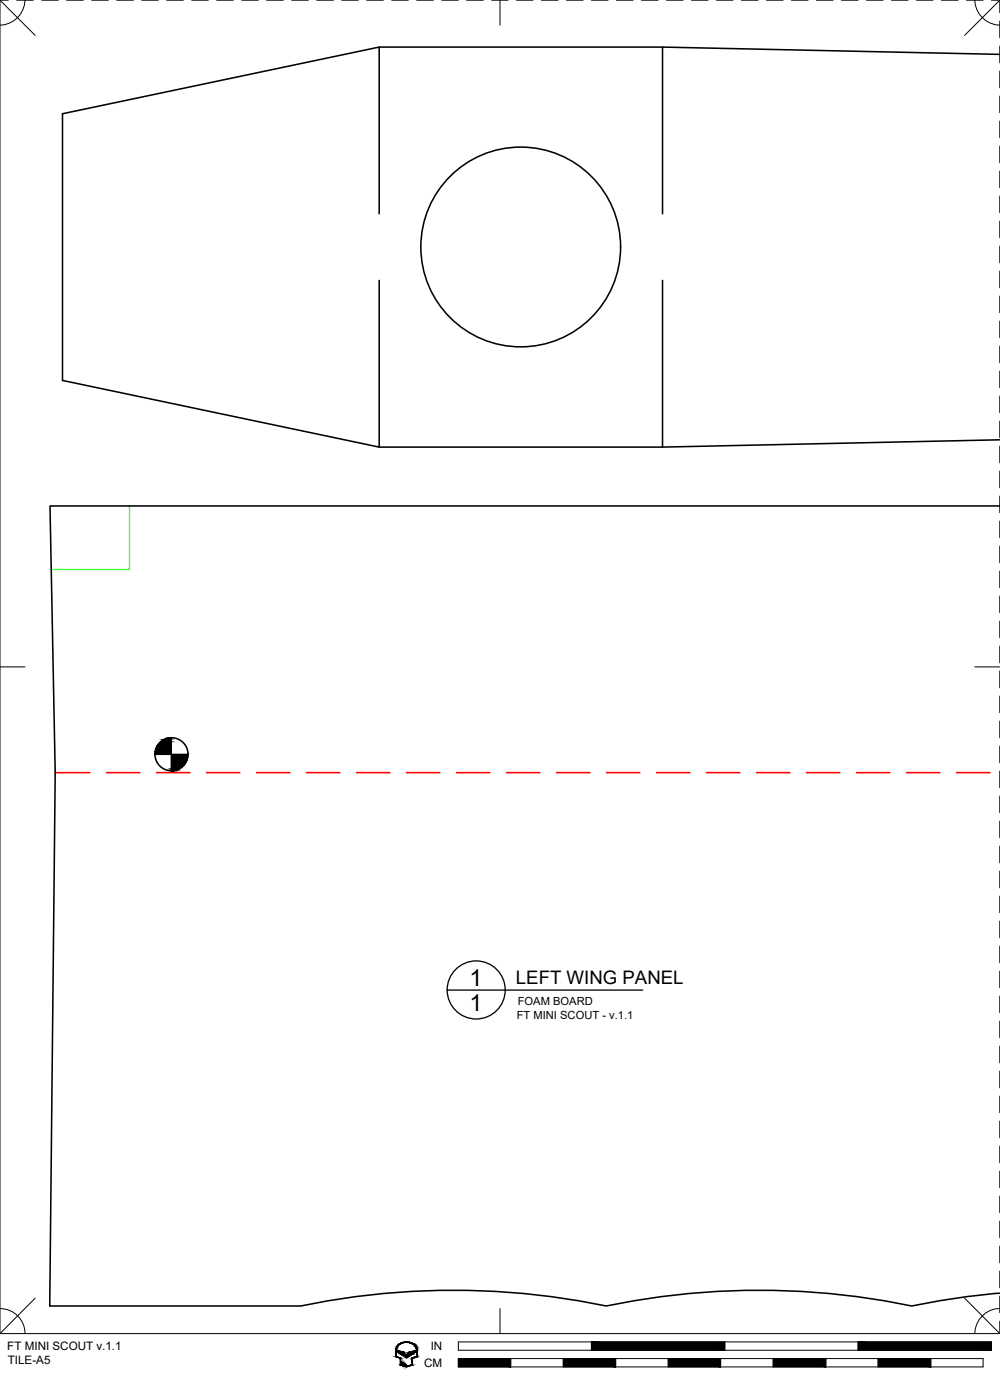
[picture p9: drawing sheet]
<svg xmlns="http://www.w3.org/2000/svg" width="190mm" height="267mm" viewBox="0 0 190 267" stroke-linecap="round" stroke-linejoin="round" font-family="sans-serif">
<defs><g id="words">
<g font-size="4.4">
<text x="89.4" y="187.8">1</text>
<text x="89.4" y="192.6">1</text>
</g>
<text font-size="3.5" x="98.3" y="187.5">LEFT WING PANEL</text>
<g font-size="2.2">
<text x="1.4" y="257.2">FT MINI SCOUT v.1.1</text>
<text x="82.1" y="257.2">IN</text>
<text x="1.5" y="259.9">TILE-A5</text>
<text x="80.8" y="260.4">CM</text>
</g>
<g font-size="2.1">
<text x="98.6" y="191.5">FOAM BOARD</text>
<text x="98.4" y="194.1">FT MINI SCOUT - v.1.1</text>
</g>
</g></defs>
<!-- layer: 01 CUT -->
<g fill="none" stroke="#000" stroke-width=".3">
<path d="M72.2 9v31.7M126.2 9v31.7M190.5 10.4l-64.3-1.4h-54l-60.3 12.7v50.8l60.3 12.7h54l64.3-1.4M72.2 53.4v31.8M126.2 53.4v31.8M190.5 96.4h-181l1 50.8-1 101.6h47.8a142.5 142.5 0 0 1 58.2 0 142.5 142.5 0 0 1 58.2 0 129.6 129.6 0 0 1 16.8-2.4"/>
<circle cx="99.2" cy="47" r="19"/>
</g>
<!-- layer: 05 REFERENCE -->
<path d="M24.7 96.4v12.1h-15" fill="none" stroke="#0f0" stroke-width=".25"/>
<!-- layer: 02 SCORE -->
<g fill="none" stroke="#f00" stroke-width=".3">
<path d="M10.5 147.2h6.6M20.3 147.2h6.3M29.8 147.2h6.4M39.3 147.2h6.4M48.9 147.2h6.3M58.4 147.2h6.3M67.9 147.2h6.4M77.4 147.2h6.4M87 147.2h6.3M96.5 147.2h6.3M106 147.2h6.4M115.5 147.2h6.4"/>
<path d="M125.1 147.2h6.3M134.6 147.2h6.3M144.1 147.2h6.4M153.6 147.2h6.4M163.2 147.2h6.3M172.7 147.2h6.3M182.2 147.2h6.4"/>
</g>
<!-- layer: 23 NOTES -->
<g fill="#000" stroke="#000" stroke-width=".19">
<path d="M32.1 140.6l.5-.1zM32.6 146.7h1.1l-.5 .1z"/>
<path d="M32.1 140.6l.5 .1v-.1zM31.6 140.7l.5-.1 .5 .1z"/>
<path d="M31.6 140.7l1 .2v-.2zM31.1 140.9l.5-.2 1 .2z"/>
<path d="M31.1 140.9l1.5 .4v-.4zM30.6 141.3l.5-.4 1.5 .4z"/>
<path d="M30.6 141.3l2 .4v-.4zM30.6 141.3l2 .4h-2.4z"/>
<path d="M30.2 141.7l2.4 .4v-.4zM30.2 141.7l2.4 .4h-2.7z"/>
<path d="M29.9 142.1l2.7 .5v-.5zM29.9 142.1l2.7 .5h-2.9z"/>
<path d="M29.7 142.6l2.9 .6v-.6zM29.7 142.6l2.9 .6h-3.1z"/>
<path d="M29.5 143.2l3.1 .5v-.5zM29.5 143.2l3.1 .5h-3.1z"/>
<path d="M32.6 146.7v.1h.6zM32.6 146.8h.6z"/>
<path d="M32.6 146.4l1.1 .3 .5-.3zM32.6 146.4l1.1 .3h-1.1z"/>
<path d="M32.6 146.1l1.6 .3 .5-.3zM32.6 146.1l1.6 .3h-1.6z"/>
<path d="M32.6 145.7l2.1 .4 .4-.4zM32.6 145.7l2.1 .4h-2.1z"/>
<path d="M32.6 145.3l2.5 .4 .3-.4zM32.6 145.3l2.5 .4h-2.5z"/>
<path d="M32.6 144.8l2.8 .5 .2-.5zM32.6 144.8l2.8 .5h-2.8z"/>
<path d="M32.6 144.3l3 .5 .2-.5zM32.6 144.3l3 .5h-3z"/>
<path d="M32.6 143.7l3.2 .6v-.6zM32.6 143.7l3.2 .6h-3.2z"/>
</g>
<circle cx="32.7" cy="143.7" r="3.2" fill="none" stroke="#000" stroke-width=".3"/>
<g fill="none" stroke="#000" stroke-width=".25">
<path d="M29.5 143.7h6.3M32.6 140.5v6.4M85.1 188.6h37.3"/>
<circle cx="90.7" cy="188.6" r="5.5"/>
</g>
<!-- layer: 22 TILED -->
<g fill="#000" stroke="#000" stroke-width=".19">
<path d="M75.7 257.2l1.1 .4h-1.1zM76.4 258h2.1l-1.1 .7zM77 255.6h.8zM78 257.6l1.2-.4v.4zM77 260.3h.8l-.4 .1z"/>
<path d="M75.4 257.2l.1 1.2v-1.2zM75.4 257.2l.1 1.2h-.1z"/>
<path d="M75.4 258.4l.3 .1zM75.4 258.4l.3 .1z"/>
<path d="M75.5 256.9h.1zM75.5 256.9h.1z"/>
<path d="M75.5 256.9v.3l.1-.3zM75.5 256.9v.3h-.1z"/>
<path d="M75.6 256.6v.3l.1-.3zM75.6 256.6l-.1 .3z"/>
<path d="M75.6 256.6h.1zM75.6 256.6h.1z"/>
<path d="M75.4 258.5l1 .2zM75.4 258.5l1 .2z"/>
<path d="M75.7 256.4v.2l.1-.2zM75.7 256.4v.2h-.1z"/>
<path d="M75.8 256.3v.1l.1-.1zM75.8 256.3l-.1 .1z"/>
<path d="M75.9 256.2v.1l.1-.1zM75.8 256.3l.1-.1z"/>
<path d="M76 256.1v.1l.2-.1zM76 256.1l-.1 .1z"/>
<path d="M76.1 256l.1 .1 .1-.1zM76.1 256l.1 .1h-.2z"/>
<path d="M76.1 258.7l.3 .1zM76.1 258.7l.3 .1z"/>
<path d="M76.3 258.8l.1 1.2v-1.2zM76.3 258.8l.1 1.2h-.1z"/>
<path d="M76.3 255.9v.1l.2-.1zM76.1 256l.2-.1z"/>
<path d="M76.4 255.9h.2zM76.3 255.9h.2z"/>
<path d="M76.5 259.5l.1 .5v-.5zM76.5 259.5l.1 .5h-.1z"/>
<path d="M75.7 257.6h1.3zM75.7 257.6h1.3z"/>
<path d="M76.6 255.8v.1l.3-.1zM76.4 255.9l.2-.1z"/>
<path d="M76.8 259.6l.1 .5v-.5zM76.8 259.6l.1 .5h-.1z"/>
<path d="M75.8 257.6l1.2 .2v-.2zM75.8 257.6l1.2 .2h-.9z"/>
<path d="M76.1 257.8l1.1 .2-.2-.2zM76.1 257.8l1.1 .2h-.8z"/>
<path d="M76.6 255.7h.5zM76.6 255.7l.3 .1z"/>
<path d="M77 259.8l.1 .4v-.4zM77 259.8l.1 .4h-.1z"/>
<path d="M76.7 255.7h.5zM76.6 255.7h.5z"/>
<path d="M77.3 260l.1 .2zM77.3 260l.1 .2z"/>
<path d="M77 255.6l1.1 .1zM76.7 255.7l.3-.1 1.1 .1z"/>
<path d="M77.6 255.7h.6zM77.6 255.7h.6z"/>
<path d="M77.7 255.7l.6 .1zM77.7 255.7l.6 .1z"/>
<path d="M78 255.8l.5 .1zM78 255.8l.5 .1z"/>
<path d="M78.3 255.9h.2zM78.3 255.9h.2z"/>
<path d="M78.3 255.9l.5 .1zM78.3 255.9l.5 .1z"/>
<path d="M78.5 258.8l.1 1.2v-1.2zM78.5 258.8l.1 1.2h-.1z"/>
<path d="M78.6 256l.3 .1zM78.6 256l.3 .1z"/>
<path d="M78.5 258.7l.1 .1 .2-.1zM78.5 258.7l.1 .1z"/>
<path d="M77.8 257.8l.7 .2 .3-.2zM77.8 257.8l.7 .2h-.9z"/>
<path d="M78.7 256.1l.3 .1zM78.7 256.1l.3 .1z"/>
<path d="M78.9 256.2l.2 .1zM78.9 256.2l.2 .1z"/>
<path d="M77.8 257.6l1 .2 .3-.2zM77.8 257.6l1 .2h-1z"/>
<path d="M79 256.3l.2 .1zM79 256.3l.2 .1z"/>
<path d="M79.1 256.4l.2 .2zM79.1 256.4l.2 .2z"/>
<path d="M78 257.6h1.2zM77.8 257.6h1.3z"/>
<path d="M79.2 256.6h.1zM79.2 256.6h.1z"/>
<path d="M79.2 256.6l.2 .3zM79.2 256.6l.2 .3z"/>
<path d="M79.3 256.9h.1zM79.3 256.9h.1z"/>
<path d="M79.3 256.9l.2 .3zM79.3 256.9l.2 .3z"/>
<path d="M79.4 257.2l.1 1.2v-1.2zM79.4 257.2l.1 1.2h-.1z"/>
<path d="M79.4 258.4l.1 .1zM79.2 258.5h.3z"/>
<path d="M78.8 258.7l.7-.2h-.3zM78.5 258.7l.7-.2-.4 .2z"/>
<path d="M87.3 258.8l10 1.6v-1.6zM87.3 258.8l10 1.6h-10z"/>
<path d="M107.3 258.8l10 1.6v-1.6zM107.3 258.8l10 1.6h-10z"/>
<path d="M127.3 258.8l10 1.6v-1.6zM127.3 258.8l10 1.6h-10z"/>
<path d="M112.7 255.6l25.4 1.6v-1.6zM112.7 255.6l25.4 1.6h-25.4z"/>
<path d="M147.3 258.8l10 1.6v-1.6zM147.3 258.8l10 1.6h-10z"/>
<path d="M167.3 258.8l10 1.6v-1.6zM167.3 258.8l10 1.6h-10z"/>
<path d="M163.5 255.6l25.4 1.6v-1.6zM163.5 255.6l25.4 1.6h-25.4z"/>
<path d="M76.3 260h.1zM76.3 260h.1z"/>
<path d="M76.5 260h.1zM76.5 260h.1z"/>
<path d="M76.3 260h.2zM76.3 260h.2z"/>
<path d="M76.3 260l.3 .1zM76.3 260l.3 .1zM76.3 260.1h.3zM76.3 260.1h.3z"/>
<path d="M76.3 260.1h.3zM76.3 260.1h.3z"/>
<path d="M76.3 260.1h.5zM76.3 260.1h.5z"/>
<path d="M76.8 260.1h.1zM76.8 260.1h.1z"/>
<path d="M76.4 260.1l.5 .1zM76.4 260.1l.5 .1z"/>
<path d="M76.5 260.2h.5zM76.5 260.2h.5z"/>
<path d="M77 260.2h.1zM77 260.2h.1z"/>
<path d="M76.7 260.2h.4zM76.7 260.2h.4z"/>
<path d="M76.8 260.2l.5 .1zM76.8 260.2l.5 .1z"/>
<path d="M77.3 260.2l.1 .1zM77.3 260.2l.1 .1z"/>
<path d="M76.9 260.3h.5zM76.9 260.3h.5z"/>
<path d="M77.5 260.3h.4zM77.4 260.3h.4z"/>
<path d="M78.5 260l.1 .1zM78.2 260.1h.4z"/>
<path d="M77.9 260.3l.7-.2h-.4zM77.5 260.3l.7-.2-.3 .2z"/>
</g>
<g fill="none" stroke="#000" stroke-width=".19">
<path d="M0 0h1.6M0 0v254M0 0l6.7 6.7M3.2 0h3.2M4.8 0a4.9 4.9 0 0 1-4.8 4.8M7.9 0h3.2M12.7 0h3.2M17.5 0h3.1M22.2 0h3.2M27 0h3.2M31.8 0h3.1M36.5 0h3.2"/>
<path d="M41.3 0h3.2M46 0h3.2M50.8 0h3.2M55.6 0h3.1M60.3 0h3.2M65.1 0h3.2M69.9 0h3.1M74.6 0h3.2M79.4 0h3.2M84.1 0h3.2M88.9 0h3.2M93.7 0h3.1"/>
<path d="M95.3 0v4.8M98.4 0h3.2M103.1 0h3.2M107.9 0h3.2M112.7 0h3.1M117.4 0h3.2M122.2 0h3.2M127 0h3.1M131.7 0h3.2M136.5 0h3.2M141.2 0h3.2M146 0h3.2"/>
<path d="M150.8 0h3.1M155.5 0h3.2M160.3 0h3.2M165.1 0h3.1M169.8 0h3.2M174.6 0h3.2M179.3 0h3.2M184.1 0h3.2M185.7 0a4.9 4.9 0 0 0 4.8 4.8M188.9 0h1.6M190.5 0v2.4M190.5 4v3.2"/>
<path d="M190.5 8.8v3.1M190.5 13.5v3.2M190.5 18.3v3.2M190.5 0l-6.7 6.7M190.5 23.1v3.1M190.5 27.8v3.2M190.5 32.6v3.2M190.5 37.3v3.2M190.5 42.1v3.2M190.5 46.9v3.1M190.5 51.6v3.2M190.5 56.4v3.2"/>
<path d="M190.5 61.2v3.1M190.5 65.9v3.2M190.5 70.7v3.2M190.5 75.4v3.2M190.5 80.2v3.2M190.5 85v3.1M190.5 89.7v3.2M190.5 94.5v3.2M190.5 99.3v3.1M190.5 104v3.2M190.5 108.8v3.2M190.5 113.6v3.1"/>
<path d="M190.5 118.3v3.2M0 127h4.8M185.7 127h4.8M190.5 123.1v3.2M190.5 127.8v3.2M190.5 132.6v3.2M190.5 137.4v3.1M190.5 142.1v3.2M190.5 146.9v3.2M190.5 151.7v3.1M190.5 156.4v3.2M190.5 161.2v3.2"/>
<path d="M190.5 165.9v3.2M190.5 170.7v3.2M190.5 175.5v3.1M190.5 180.2v3.2M190.5 185v3.2M190.5 189.8v3.1M190.5 194.5v3.2M190.5 199.3v3.2M190.5 204v3.2M190.5 208.8v3.2M190.5 213.6v3.1M190.5 218.3v3.2"/>
<path d="M190.5 223.1v3.2M190.5 227.9v3.1M190.5 232.6v3.2M190.5 237.4v3.2M0 254h190.5M0 249.3a4.7 4.7 0 0 1 4.8 4.7M6.7 247.3l-6.7 6.7M75.5 257.2v1.2l.9 .3v1.3h.1v-.5h.1v.6h.2v-.5h.1v.6h.1v-.4h.1v.4l.2 .1v-.3l.1 .3 1.1-.3v-1.3l.9-.3v-1.2M75.6 257.1a2 2 0 0 1 3.2-1l.5 .7 .1 .3M75.7 257.2l1.3 .4 .2 .4h.4l.2-.4 1.4-.4v.4l-1.8 1.1-1.7-1.1zM75.8 256.3a2.26 2.26 0 0 1 3.6 .6l.1 1.6-.9 .3v1.3l-1.2 .3-1.1-.3v-1.3l-.9-.3a2.64 2.64 0 0 1 .4-2.2zM87.3 255.6h101.6v1.6h-101.6z"/>
<path d="M87.3 258.8h100v1.6h-100zM95.3 249.3v4.7M97.3 258.8v1.6M107.3 258.8v1.6M112.7 255.6v1.6M117.3 258.8v1.6M127.3 258.8v1.6M137.3 258.8v1.6M138.1 255.6v1.6M147.3 258.8v1.6M157.3 258.8v1.6M163.5 255.6v1.6"/>
<path d="M167.3 258.8v1.6M177.3 258.8v1.6M183.8 247.3l6.7 6.7M190.5 249.3a4.8 4.8 0 0 0-4.8 4.7M190.5 242.1v3.2M190.5 246.9v3.2M190.5 251.7v2.3"/>
</g>
<use href="#words"/>
</svg>
